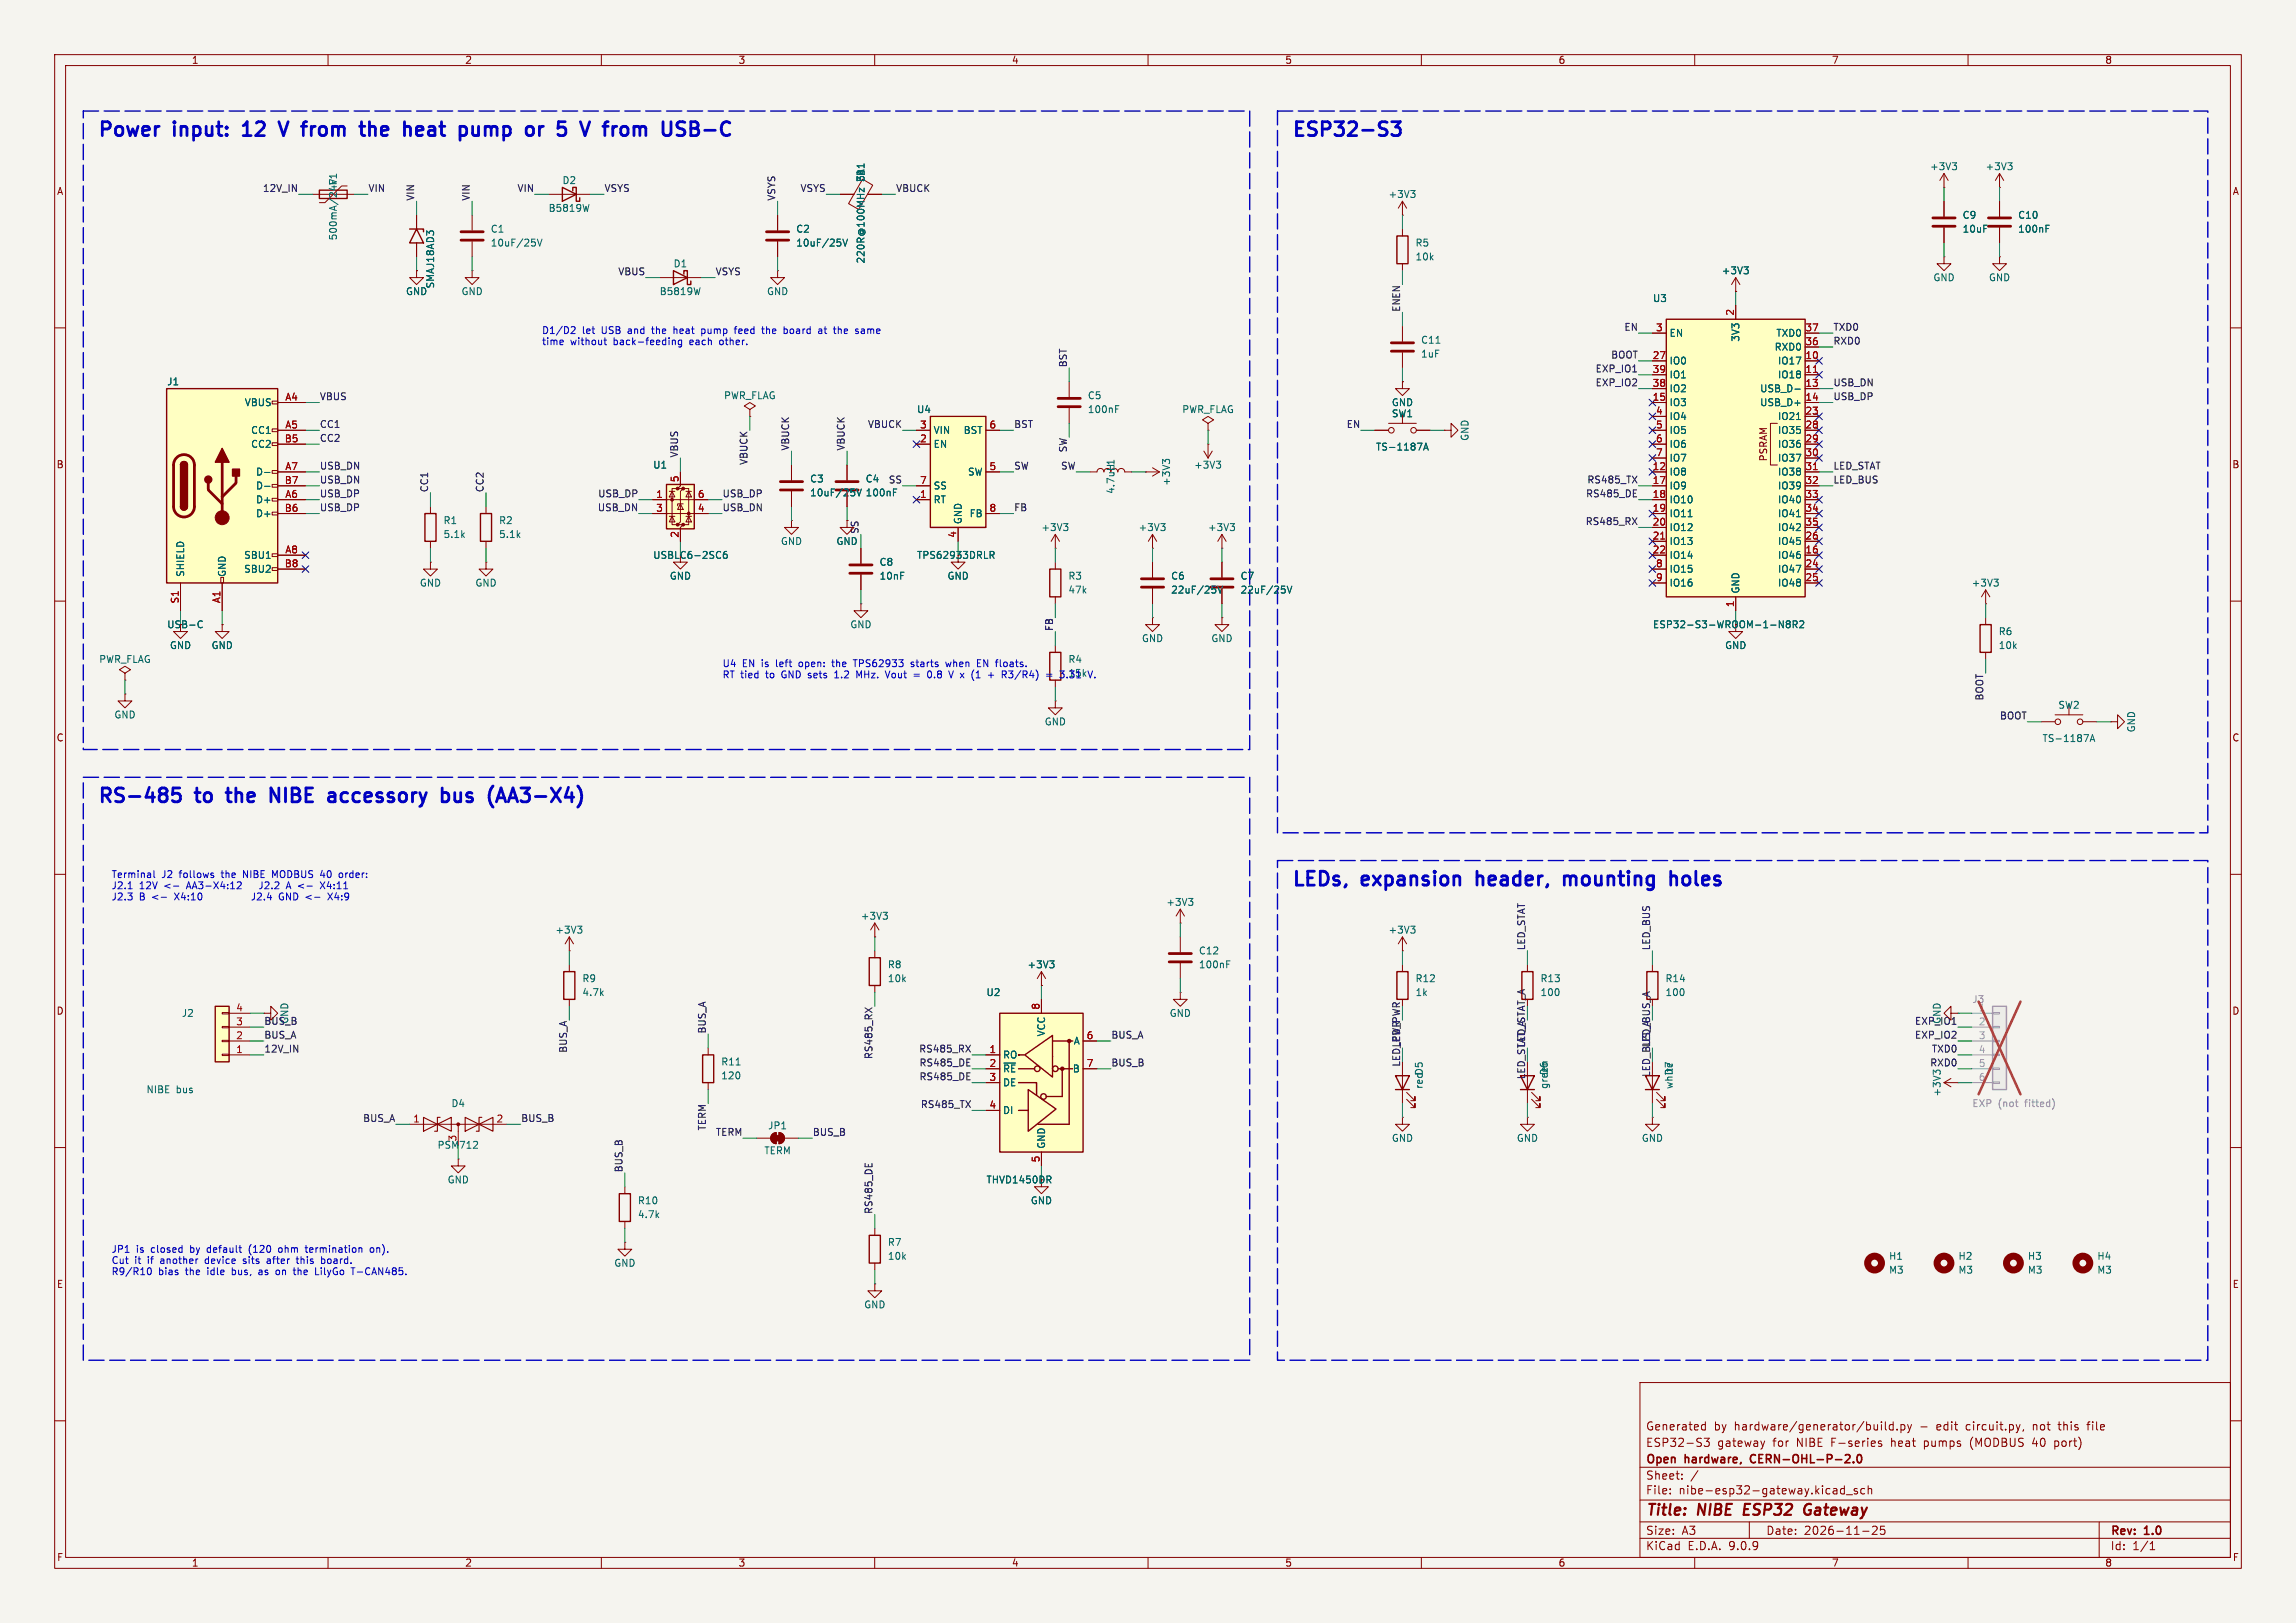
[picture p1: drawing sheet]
<svg xmlns="http://www.w3.org/2000/svg" width="420mm" height="297mm" viewBox="0 0 420 297" stroke-linecap="round" stroke-linejoin="round" font-family="sans-serif">
<defs><g id="words">
<g font-size="3.5" fill="#0000c2">
<text x="17.8" y="25.2">Power</text>
<text x="32" y="25.2">input:</text>
<text x="45.7" y="25.2">12</text>
<text x="53.5" y="25.2">V</text>
<text x="58.6" y="25.2">from</text>
<text x="70.3" y="25.2">the</text>
<text x="79.2" y="25.2">heat</text>
<text x="90.3" y="25.2">pump</text>
<text x="103.6" y="25.2">or</text>
<text x="110.4" y="25.2">5</text>
<text x="115.8" y="25.2">V</text>
<text x="120.9" y="25.2">from</text>
<text x="132.5" y="25.2">USB-C</text>
<text x="236.2" y="25.2">ESP32-S3</text>
<text x="17.8" y="147.1">RS-485</text>
<text x="36.1" y="147.1">to</text>
<text x="42.8" y="147.1">the</text>
<text x="51.7" y="147.1">NIBE</text>
<text x="63.3" y="147.1">accessory</text>
<text x="85" y="147.1">bus</text>
<text x="94.6" y="147.1">(AA3-X4)</text>
<text x="236.2" y="162.3">LEDs,</text>
<text x="249.3" y="162.3">expansion</text>
<text x="271.3" y="162.3">header,</text>
<text x="288.3" y="162.3">mounting</text>
<text x="308.7" y="162.3">holes</text>
</g>
<g font-size="2.8" fill="#840000">
<text x="301" y="277.9">Title:</text>
<text x="310.6" y="277.9">NIBE</text>
<text x="319.8" y="277.9">ESP32</text>
<text x="331.7" y="277.9">Gateway</text>
</g>
<g font-size="2.1" fill="#840000">
<text x="301" y="262">Generated</text>
<text x="313.5" y="262">by</text>
<text x="317.3" y="262">hardware/generator/build.py</text>
<text x="351.4" y="262">-</text>
<text x="354.5" y="262">edit</text>
<text x="360.1" y="262">circuit.py,</text>
<text x="372.4" y="262">not</text>
<text x="377.3" y="262">this</text>
<text x="382.7" y="262">file</text>
<text x="301" y="268.2">Open</text>
<text x="301" y="265">ESP32-S3</text>
<text x="308.3" y="268.2">hardware,</text>
<text x="314.1" y="265">gateway</text>
<text x="320.9" y="268.2">CERN-OHL-P-2.0</text>
<text x="324.4" y="265">for</text>
<text x="328.8" y="265">NIBE</text>
<text x="335.3" y="265">F-series</text>
<text x="346.3" y="265">heat</text>
<text x="352.5" y="265">pumps</text>
<text x="361.1" y="265">(MODBUS</text>
<text x="372.7" y="265">40</text>
<text x="376.8" y="265">port)</text>
<text x="301" y="273.7">File:</text>
<text x="301" y="271">Sheet:</text>
<text x="307.1" y="273.7">nibe-esp32-gateway.kicad_sch</text>
<text x="301" y="281.1">Size:</text>
<text x="307.6" y="281.1">A3</text>
<text x="323" y="281.1">Date:</text>
<text x="330" y="281.1">2026-11-25</text>
<text x="386" y="281.3">Rev:</text>
<text x="392.4" y="281.3">1.0</text>
<text x="301" y="283.9">KiCad</text>
<text x="308.7" y="283.9">E.D.A.</text>
<text x="316.3" y="283.9">9.0.9</text>
<text x="386" y="283.9">Id:</text>
<text x="390.1" y="283.9">1/1</text>
</g>
<g font-size="1.8" fill="#840000">
<text x="35" y="11.9">1</text>
<text x="85" y="11.9">2</text>
<text x="135" y="11.9">3</text>
<text x="185" y="11.9">4</text>
<text x="235" y="11.9">5</text>
<text x="285" y="11.9">6</text>
<text x="335" y="11.9">7</text>
<text x="385" y="11.9">8</text>
<text x="10.3" y="35.9">A</text>
<text x="408.3" y="35.9">A</text>
<text x="10.3" y="85.9">B</text>
<text x="323.4" y="84.5" transform="rotate(-90 323.4 84.5)">PSRAM</text>
<text x="408.2" y="85.9">B</text>
<text x="30.5" y="115.2">USB-C</text>
<text x="302.3" y="115.2">ESP32-S3-WROOM-1-N8R2</text>
<text x="10.3" y="135.9">C</text>
<text x="408.2" y="135.9">C</text>
<text x="10.3" y="185.9">D</text>
<text x="408.2" y="185.9">D</text>
<text x="180.3" y="216.8">THVD1450DR</text>
<text x="10.3" y="235.9">E</text>
<text x="408.3" y="235.9">E</text>
<text x="10.3" y="285.9">F</text>
<text x="35" y="286.9">1</text>
<text x="85" y="286.9">2</text>
<text x="135" y="286.9">3</text>
<text x="185" y="286.9">4</text>
<text x="235" y="286.9">5</text>
<text x="285" y="286.9">6</text>
<text x="335" y="286.9">7</text>
<text x="385" y="286.9">8</text>
<text x="408.3" y="285.9">F</text>
</g>
<g font-size="1.8" fill="#0f0f0f">
<text x="48" y="35.2">12V_IN</text>
<text x="67.3" y="35.2">VIN</text>
<text x="94.6" y="35.2">VIN</text>
<text x="110.5" y="35.2">VSYS</text>
<text x="146.3" y="35.2">VSYS</text>
<text x="163.8" y="35.2">VBUCK</text>
<text x="75.9" y="36.8" transform="rotate(-90 75.9 36.8)">VIN</text>
<text x="86" y="36.8" transform="rotate(-90 86 36.8)">VIN</text>
<text x="141.9" y="36.8" transform="rotate(-90 141.9 36.8)">VSYS</text>
<text x="113" y="50.5">VBUS</text>
<text x="130.8" y="50.5">VSYS</text>
<text x="256.2" y="57.2" transform="rotate(-90 256.2 57.2)">ENEN</text>
<text x="294.6" y="65.7">BOOT</text>
<text x="297" y="60.6">EN</text>
<text x="335.3" y="63.2">RXD0</text>
<text x="335.3" y="60.6">TXD0</text>
<text x="195.2" y="67.3" transform="rotate(-90 195.2 67.3)">BST</text>
<text x="291.8" y="68.2">EXP_IO1</text>
<text x="291.8" y="70.8">EXP_IO2</text>
<text x="335.3" y="70.8">USB_DN</text>
<text x="58.4" y="73.3">VBUS</text>
<text x="335.3" y="73.3">USB_DP</text>
<text x="58.4" y="80.9">CC2</text>
<text x="58.4" y="78.4">CC1</text>
<text x="124.1" y="83.8" transform="rotate(-90 124.1 83.8)">VBUS</text>
<text x="144.4" y="82.5" transform="rotate(-90 144.4 82.5)">VBUCK</text>
<text x="154.6" y="82.5" transform="rotate(-90 154.6 82.5)">VBUCK</text>
<text x="158.7" y="78.4">VBUCK</text>
<text x="185.4" y="78.4">BST</text>
<text x="195.2" y="82.9" transform="rotate(-90 195.2 82.9)">SW</text>
<text x="246.2" y="78.4">EN</text>
<text x="58.4" y="86">USB_DN</text>
<text x="58.4" y="88.6">USB_DN</text>
<text x="136.8" y="85.2" transform="rotate(-90 136.8 85.2)">VBUCK</text>
<text x="162.5" y="88.6">SS</text>
<text x="185.4" y="86">SW</text>
<text x="194" y="86">SW</text>
<text x="290.3" y="88.6">RS485_TX</text>
<text x="335.3" y="88.6">LED_BUS</text>
<text x="335.3" y="86">LED_STAT</text>
<text x="58.4" y="91.1">USB_DP</text>
<text x="58.4" y="93.6">USB_DP</text>
<text x="78.4" y="90.2" transform="rotate(-90 78.4 90.2)">CC1</text>
<text x="88.6" y="90.2" transform="rotate(-90 88.6 90.2)">CC2</text>
<text x="109.3" y="93.6">USB_DN</text>
<text x="109.3" y="91.1">USB_DP</text>
<text x="132.1" y="91.1">USB_DP</text>
<text x="132.1" y="93.6">USB_DN</text>
<text x="185.4" y="93.6">FB</text>
<text x="290" y="91.1">RS485_DE</text>
<text x="157.1" y="97.8" transform="rotate(-90 157.1 97.8)">SS</text>
<text x="290" y="96.2">RS485_RX</text>
<text x="192.7" y="115.6" transform="rotate(-90 192.7 115.6)">FB</text>
<text x="362.9" y="128.3" transform="rotate(-90 362.9 128.3)">BOOT</text>
<text x="365.7" y="131.7">BOOT</text>
<text x="279.1" y="174" transform="rotate(-90 279.1 174)">LED_STAT</text>
<text x="301.9" y="174" transform="rotate(-90 301.9 174)">LED_BUS</text>
<text x="48.3" y="190.2">BUS_A</text>
<text x="48.3" y="187.6">BUS_B</text>
<text x="52.9" y="187.5" transform="rotate(-90 52.9 187.5)">GND</text>
<text x="129.2" y="189.2" transform="rotate(-90 129.2 189.2)">BUS_A</text>
<text x="203.2" y="190.2">BUS_A</text>
<text x="350.2" y="187.6">EXP_IO1</text>
<text x="350.2" y="190.2">EXP_IO2</text>
<text x="355.2" y="187.5" transform="rotate(-90 355.2 187.5)">GND</text>
<text x="48.3" y="192.7">12V_IN</text>
<text x="103.8" y="192.8" transform="rotate(-90 103.8 192.8)">BUS_A</text>
<text x="159.7" y="193.9" transform="rotate(-90 159.7 193.9)">RS485_RX</text>
<text x="168" y="192.7">RS485_RX</text>
<text x="168.1" y="195.2">RS485_DE</text>
<text x="168.1" y="197.8">RS485_DE</text>
<text x="203.2" y="195.2">BUS_B</text>
<text x="353" y="195.2">RXD0</text>
<text x="353.3" y="192.7">TXD0</text>
<text x="168.3" y="202.9">RS485_TX</text>
<text x="66.3" y="205.4">BUS_A</text>
<text x="95.2" y="205.4">BUS_B</text>
<text x="129.2" y="207" transform="rotate(-90 129.2 207)">TERM</text>
<text x="130.8" y="207.9">TERM</text>
<text x="148.6" y="207.9">BUS_B</text>
<text x="114" y="214.6" transform="rotate(-90 114 214.6)">BUS_B</text>
<text x="159.7" y="222.2" transform="rotate(-90 159.7 222.2)">RS485_DE</text>
</g>
<g font-size="1.8" fill="#006464">
<text x="61.8" y="34" transform="rotate(-90 61.8 34)">F1</text>
<text x="102.8" y="33.9">D2</text>
<text x="158.3" y="33.4" transform="rotate(-90 158.3 33.4)">FB1</text>
<text x="158.3" y="33.2" transform="rotate(-90 158.3 33.2)">3A</text>
<text x="353" y="31.3">+3V3</text>
<text x="363.1" y="31.3">+3V3</text>
<text x="100.3" y="39">B5819W</text>
<text x="253.9" y="36.4">+3V3</text>
<text x="358.9" y="40.2">C9</text>
<text x="369.1" y="40.2">C10</text>
<text x="61.8" y="44.1" transform="rotate(-90 61.8 44.1)">500mA/24V</text>
<text x="89.7" y="42.8">C1</text>
<text x="89.7" y="45.3">10uF/25V</text>
<text x="145.6" y="42.8">C2</text>
<text x="145.6" y="45.3">10uF/25V</text>
<text x="258.8" y="45.3">R5</text>
<text x="258.8" y="47.9">10k</text>
<text x="358.9" y="42.8">10uF</text>
<text x="369.1" y="42.8">100nF</text>
<text x="79.6" y="52.9" transform="rotate(-90 79.6 52.9)">SMAJ18A D3</text>
<text x="123.1" y="49.1">D1</text>
<text x="158.3" y="48.3" transform="rotate(-90 158.3 48.3)">220R@100MHz</text>
<text x="314.9" y="50.4">+3V3</text>
<text x="353.6" y="51.7">GND</text>
<text x="363.7" y="51.7">GND</text>
<text x="74.2" y="54.2">GND</text>
<text x="84.3" y="54.2">GND</text>
<text x="120.6" y="54.2">B5819W</text>
<text x="140.2" y="54.2">GND</text>
<text x="302.3" y="55.5">U3</text>
<text x="259.9" y="65.6">1uF</text>
<text x="259.9" y="63.1">C11</text>
<text x="305.3" y="61.8">EN</text>
<text x="318.4" y="62.6" transform="rotate(-90 318.4 62.6)">3V3</text>
<text x="324.5" y="64.4">RXD0</text>
<text x="324.8" y="61.8">TXD0</text>
<text x="30.5" y="70.7">J1</text>
<text x="305.3" y="66.9">IO0</text>
<text x="305.3" y="69.4">IO1</text>
<text x="305.3" y="72">IO2</text>
<text x="321.9" y="72">USB_D-</text>
<text x="325.1" y="66.9">IO17</text>
<text x="325.1" y="69.4">IO18</text>
<text x="44.7" y="74.5">VBUS</text>
<text x="132.3" y="73.3">PWR_FLAG</text>
<text x="167.6" y="75.8">U4</text>
<text x="198.9" y="73.3">C5</text>
<text x="198.9" y="75.8">100nF</text>
<text x="216.2" y="75.8">PWR_FLAG</text>
<text x="254.5" y="74.5">GND</text>
<text x="254.5" y="76.6">SW1</text>
<text x="305.3" y="74.5">IO3</text>
<text x="305.3" y="77.1">IO4</text>
<text x="321.9" y="74.5">USB_D+</text>
<text x="325.1" y="77.1">IO21</text>
<text x="45.8" y="79.6">CC1</text>
<text x="45.8" y="82.1">CC2</text>
<text x="170.7" y="79.6">VIN</text>
<text x="170.7" y="82.1">EN</text>
<text x="176.2" y="79.6">BST</text>
<text x="251.6" y="82.7">TS-1187A</text>
<text x="268.8" y="80.8" transform="rotate(-90 268.8 80.8)">GND</text>
<text x="305.3" y="79.6">IO5</text>
<text x="305.3" y="82.1">IO6</text>
<text x="325.1" y="79.6">IO35</text>
<text x="325.1" y="82.1">IO36</text>
<text x="46.7" y="87.2">D-</text>
<text x="46.7" y="89.8">D-</text>
<text x="119.4" y="86">U1</text>
<text x="148.1" y="88.5">C3</text>
<text x="158.3" y="88.5">C4</text>
<text x="170.7" y="89.8">SS</text>
<text x="177" y="87.2">SW</text>
<text x="214.2" y="89" transform="rotate(-90 214.2 89)">+3V3</text>
<text x="218.3" y="86">+3V3</text>
<text x="305.3" y="84.7">IO7</text>
<text x="305.3" y="87.2">IO8</text>
<text x="305.3" y="89.8">IO9</text>
<text x="325.1" y="84.7">IO37</text>
<text x="325.1" y="87.2">IO38</text>
<text x="325.1" y="89.8">IO39</text>
<text x="46.7" y="92.3">D+</text>
<text x="46.7" y="94.8">D+</text>
<text x="148.1" y="91">10uF/25V</text>
<text x="158.3" y="91">100nF</text>
<text x="170.7" y="92.3">RT</text>
<text x="177.3" y="94.8">FB</text>
<text x="204.1" y="90.5" transform="rotate(-90 204.1 90.5)">4.7uHL1</text>
<text x="305.3" y="92.3">IO10</text>
<text x="305.3" y="94.8">IO11</text>
<text x="325.1" y="92.3">IO40</text>
<text x="325.1" y="94.8">IO41</text>
<text x="81" y="96.1">R1</text>
<text x="81" y="98.7">5.1k</text>
<text x="91.2" y="96.1">R2</text>
<text x="91.2" y="98.7">5.1k</text>
<text x="142.7" y="99.9">GND</text>
<text x="152.9" y="99.9">GND</text>
<text x="176.1" y="96" transform="rotate(-90 176.1 96)">GND</text>
<text x="190.4" y="97.4">+3V3</text>
<text x="208.2" y="97.4">+3V3</text>
<text x="220.9" y="97.4">+3V3</text>
<text x="305.3" y="97.4">IO12</text>
<text x="305.3" y="99.9">IO13</text>
<text x="325.1" y="97.4">IO42</text>
<text x="325.1" y="99.9">IO45</text>
<text x="33.9" y="105.7" transform="rotate(-90 33.9 105.7)">SHIELD</text>
<text x="41.5" y="105.7" transform="rotate(-90 41.5 105.7)">GND</text>
<text x="44.6" y="102.5">SBU1</text>
<text x="44.6" y="105">SBU2</text>
<text x="76.7" y="107.5">GND</text>
<text x="86.9" y="107.5">GND</text>
<text x="119.4" y="102.5">USBLC6-2SC6</text>
<text x="122.4" y="106.3">GND</text>
<text x="160.8" y="103.7">C8</text>
<text x="160.8" y="106.3">10nF</text>
<text x="167.6" y="102.5">TPS62933DRLR</text>
<text x="173.2" y="106.3">GND</text>
<text x="195.3" y="106.3">R3</text>
<text x="214.1" y="106.3">C6</text>
<text x="226.8" y="106.3">C7</text>
<text x="305.3" y="102.5">IO14</text>
<text x="305.3" y="105">IO15</text>
<text x="305.3" y="107.5">IO16</text>
<text x="325.1" y="102.5">IO46</text>
<text x="325.1" y="105">IO47</text>
<text x="325.1" y="107.5">IO48</text>
<text x="360.6" y="107.5">+3V3</text>
<text x="195.3" y="108.8">47k</text>
<text x="214.1" y="108.8">22uF/25V</text>
<text x="226.8" y="108.8">22uF/25V</text>
<text x="318.4" y="108.7" transform="rotate(-90 318.4 108.7)">GND</text>
<text x="31" y="119">GND</text>
<text x="38.6" y="119">GND</text>
<text x="155.4" y="115.2">GND</text>
<text x="208.8" y="117.7">GND</text>
<text x="221.5" y="117.7">GND</text>
<text x="315.5" y="119">GND</text>
<text x="365.5" y="116.4">R6</text>
<text x="365.5" y="119">10k</text>
<text x="18" y="121.5">PWR_FLAG</text>
<text x="195.3" y="121.5">R4</text>
<text x="20.8" y="131.7">GND</text>
<text x="376.4" y="129.9">SW2</text>
<text x="191" y="132.9">GND</text>
<text x="373.5" y="136">TS-1187A</text>
<text x="390.8" y="134.1" transform="rotate(-90 390.8 134.1)">GND</text>
<text x="213.3" y="166">+3V3</text>
<text x="101.5" y="171">+3V3</text>
<text x="157.4" y="168.5">+3V3</text>
<text x="253.9" y="171">+3V3</text>
<text x="106.4" y="179.9">R9</text>
<text x="162.3" y="177.4">R8</text>
<text x="162.3" y="179.9">10k</text>
<text x="187.9" y="177.4">+3V3</text>
<text x="219.2" y="177.4">100nF</text>
<text x="219.2" y="174.9">C12</text>
<text x="258.8" y="179.9">R12</text>
<text x="281.7" y="179.9">R13</text>
<text x="304.6" y="179.9">R14</text>
<text x="106.4" y="182.5">4.7k</text>
<text x="180.3" y="182.5">U2</text>
<text x="258.8" y="182.5">1k</text>
<text x="281.7" y="182.5">100</text>
<text x="304.6" y="182.5">100</text>
<text x="33.2" y="186.3">J2</text>
<text x="191.4" y="189.8" transform="rotate(-90 191.4 189.8)">VCC</text>
<text x="196.3" y="191.4">A</text>
<text x="213.9" y="186.3">GND</text>
<text x="131.8" y="197.7">120</text>
<text x="131.8" y="195.2">R11</text>
<text x="183.4" y="193.9">RO</text>
<text x="183.4" y="196.4">~{RE}</text>
<text x="196.1" y="196.4">B</text>
<text x="283.3" y="196.8" transform="rotate(-90 283.3 196.8)">D6</text>
<text x="306.2" y="196.8" transform="rotate(-90 306.2 196.8)">D7</text>
<text x="26.7" y="200.3">NIBE</text>
<text x="32.2" y="200.3">bus</text>
<text x="82.5" y="202.8">D4</text>
<text x="183.4" y="199">DE</text>
<text x="260.5" y="199.4" transform="rotate(-90 260.5 199.4)">redD5</text>
<text x="283.3" y="199.4" transform="rotate(-90 283.3 199.4)">green</text>
<text x="306.2" y="199.4" transform="rotate(-90 306.2 199.4)">white</text>
<text x="355.2" y="200.8" transform="rotate(-90 355.2 200.8)">+3V3</text>
<text x="83.6" y="209" transform="rotate(-90 83.6 209)">3</text>
<text x="140.4" y="206.9">JP1</text>
<text x="183.4" y="204.1">DI</text>
<text x="254.5" y="209.1">GND</text>
<text x="277.4" y="209.1">GND</text>
<text x="300.2" y="209.1">GND</text>
<text x="79.9" y="210.4">PSM712</text>
<text x="139.7" y="211.4">TERM</text>
<text x="191.4" y="210.3" transform="rotate(-90 191.4 210.3)">GND</text>
<text x="81.8" y="216.8">GND</text>
<text x="116.6" y="220.6">R10</text>
<text x="188.5" y="220.6">GND</text>
<text x="116.6" y="223.1">4.7k</text>
<text x="112.3" y="232">GND</text>
<text x="162.3" y="228.2">R7</text>
<text x="162.3" y="230.7">10k</text>
<text x="345.4" y="233.3">M3</text>
<text x="345.4" y="230.7">H1</text>
<text x="358.1" y="233.3">M3</text>
<text x="358.1" y="230.7">H2</text>
<text x="370.8" y="233.3">M3</text>
<text x="370.8" y="230.7">H3</text>
<text x="383.5" y="233.3">M3</text>
<text x="383.5" y="230.7">H4</text>
<text x="158" y="239.6">GND</text>
</g>
<g font-size="1.8" fill="#a90000">
<text x="317.2" y="57.9" transform="rotate(-90 317.2 57.9)">2</text>
<text x="302.2" y="65.8">27</text>
<text x="302.8" y="60.7">3</text>
<text x="330.2" y="60.7">37</text>
<text x="330.2" y="63.2">36</text>
<text x="330.2" y="65.8">10</text>
<text x="302.2" y="68.3">39</text>
<text x="302.2" y="70.9">38</text>
<text x="330.2" y="68.3">11</text>
<text x="330.2" y="70.9">13</text>
<text x="52.1" y="73.4">A4</text>
<text x="302.2" y="73.4">15</text>
<text x="302.8" y="75.9">4</text>
<text x="330.2" y="73.4">14</text>
<text x="330.2" y="75.9">23</text>
<text x="52" y="81">B5</text>
<text x="52.1" y="78.5">A5</text>
<text x="168.2" y="78.5">3</text>
<text x="168.2" y="81">2</text>
<text x="180.9" y="78.5">6</text>
<text x="302.8" y="78.5">5</text>
<text x="302.8" y="81">6</text>
<text x="302.8" y="83.6">7</text>
<text x="330.2" y="78.5">28</text>
<text x="330.2" y="81">29</text>
<text x="330.2" y="83.6">30</text>
<text x="52" y="88.6">B7</text>
<text x="52.1" y="86.1">A7</text>
<text x="124.2" y="88.3" transform="rotate(-90 124.2 88.3)">5</text>
<text x="168.2" y="88.6">7</text>
<text x="180.9" y="86.1">5</text>
<text x="302.2" y="86.1">12</text>
<text x="302.2" y="88.6">17</text>
<text x="330.2" y="86.1">31</text>
<text x="330.2" y="88.6">32</text>
<text x="52" y="93.7">B6</text>
<text x="52.1" y="91.2">A6</text>
<text x="119.9" y="91.2">1</text>
<text x="119.9" y="93.7">3</text>
<text x="127.6" y="91.2">6</text>
<text x="127.6" y="93.7">4</text>
<text x="168.2" y="91.2">1</text>
<text x="180.9" y="93.7">8</text>
<text x="302.2" y="91.2">18</text>
<text x="302.2" y="93.7">19</text>
<text x="330.2" y="91.2">33</text>
<text x="330.2" y="93.7">34</text>
<text x="52.1" y="101.3">A8</text>
<text x="124.2" y="98.5" transform="rotate(-90 124.2 98.5)">2</text>
<text x="175" y="98.5" transform="rotate(-90 175 98.5)">4</text>
<text x="302.2" y="96.3">20</text>
<text x="302.2" y="98.8">21</text>
<text x="302.2" y="101.3">22</text>
<text x="330.2" y="96.3">35</text>
<text x="330.2" y="98.8">26</text>
<text x="330.2" y="101.3">16</text>
<text x="52" y="103.9">B8</text>
<text x="302.8" y="103.9">8</text>
<text x="302.8" y="106.4">9</text>
<text x="330.2" y="103.9">24</text>
<text x="330.2" y="106.4">25</text>
<text x="32.8" y="110.5" transform="rotate(-90 32.8 110.5)">S1</text>
<text x="40.4" y="110.5" transform="rotate(-90 40.4 110.5)">A1</text>
<text x="317.2" y="111.2" transform="rotate(-90 317.2 111.2)">1</text>
<text x="43.1" y="185.2">4</text>
<text x="190.2" y="184.9" transform="rotate(-90 190.2 184.9)">8</text>
<text x="43.1" y="190.2">2</text>
<text x="43.1" y="187.7">3</text>
<text x="198.7" y="190.2">6</text>
<text x="43.1" y="192.8">1</text>
<text x="180.9" y="192.8">1</text>
<text x="180.9" y="195.3">2</text>
<text x="180.9" y="197.9">3</text>
<text x="198.7" y="195.3">7</text>
<text x="180.9" y="202.9">4</text>
<text x="75.5" y="205.5">1</text>
<text x="90.7" y="205.5">2</text>
<text x="190.2" y="212.8" transform="rotate(-90 190.2 212.8)">5</text>
</g>
<g font-size="1.8" fill="#0000c2">
<text x="99.1" y="61.2">D1/D2</text>
<text x="99.1" y="63.3">time</text>
<text x="104.3" y="63.3">without</text>
<text x="106.5" y="61.2">let</text>
<text x="110.2" y="61.2">USB</text>
<text x="112.3" y="63.3">back-feeding</text>
<text x="115.2" y="61.2">and</text>
<text x="119.8" y="61.2">the</text>
<text x="123.9" y="61.2">heat</text>
<text x="126.5" y="63.3">each</text>
<text x="129.2" y="61.2">pump</text>
<text x="132.1" y="63.3">other.</text>
<text x="135.5" y="61.2">feed</text>
<text x="140.7" y="61.2">the</text>
<text x="144.9" y="61.2">board</text>
<text x="151.4" y="61.2">at</text>
<text x="154.5" y="61.2">the</text>
<text x="158.6" y="61.2">same</text>
<text x="132.1" y="122.2">U4</text>
<text x="132.1" y="124.2">RT tied</text>
<text x="135.8" y="122.2">EN is</text>
<text x="140.2" y="124.2">to</text>
<text x="142.2" y="122.2">left</text>
<text x="143.3" y="124.2">GND sets</text>
<text x="146.6" y="122.2">open:</text>
<text x="152.9" y="122.2">the</text>
<text x="153.4" y="124.2">1.2</text>
<text x="157.1" y="122.2">TPS62933</text>
<text x="157.5" y="124.2">MHz.</text>
<text x="163.1" y="124.2">Vout</text>
<text x="167.7" y="122.2">starts</text>
<text x="171.2" y="124.2">0.8</text>
<text x="174.3" y="122.2">when</text>
<text x="175.4" y="124.2">V x</text>
<text x="180.2" y="122.2">EN floats.</text>
<text x="183" y="124.2">+</text>
<text x="185.8" y="124.2">R3/R4)</text>
<text x="194.1" y="124.2">=15k</text>
<text x="196.8" y="124.2">3.31</text>
<text x="20.3" y="160.8">Terminal</text>
<text x="29.6" y="160.8">J2</text>
<text x="32.9" y="160.8">follows</text>
<text x="40.8" y="160.8">the</text>
<text x="45" y="160.8">NIBE</text>
<text x="50.5" y="160.8">MODBUS</text>
<text x="59.5" y="160.8">40</text>
<text x="63.1" y="160.8">order:</text>
<text x="20.3" y="162.8">J2.1</text>
<text x="20.3" y="164.9">J2.3</text>
<text x="25.5" y="162.8">12V</text>
<text x="25.5" y="164.9">B</text>
<text x="27.9" y="164.9">&lt;-</text>
<text x="30.2" y="162.8">&lt;-</text>
<text x="32.2" y="164.9">X4:10</text>
<text x="34.5" y="162.8">AA3-X4:12</text>
<text x="48.2" y="164.9">J2.4</text>
<text x="48.4" y="162.8">J2.2</text>
<text x="53.4" y="164.9">GND &lt;-</text>
<text x="53.6" y="162.8">A &lt;-</text>
<text x="60.1" y="162.8">X4:11</text>
<text x="62.7" y="164.9">X4:9</text>
<text x="20.3" y="229.3">JP1</text>
<text x="20.3" y="231.4">Cut</text>
<text x="20.3" y="233.4">R9/R10</text>
<text x="24.6" y="231.4">it</text>
<text x="24.9" y="229.3">is</text>
<text x="27.1" y="231.4">if</text>
<text x="27.7" y="229.3">closed</text>
<text x="29" y="233.4">bias</text>
<text x="29.6" y="231.4">another</text>
<text x="34.1" y="233.4">the</text>
<text x="35.1" y="229.3">by</text>
<text x="38" y="231.4">device</text>
<text x="38.2" y="233.4">idle</text>
<text x="38.4" y="229.3">default</text>
<text x="42.9" y="233.4">bus,</text>
<text x="45.2" y="231.4">sits</text>
<text x="46.2" y="229.3">(120</text>
<text x="48" y="233.4">as</text>
<text x="49.7" y="231.4">after</text>
<text x="51.4" y="233.4">on</text>
<text x="51.8" y="229.3">ohm</text>
<text x="54.8" y="233.4">the</text>
<text x="55.4" y="231.4">this</text>
<text x="57" y="229.3">termination</text>
<text x="59" y="233.4">LilyGo</text>
<text x="60" y="231.4">board.</text>
<text x="65.8" y="233.4">T-CAN485.</text>
<text x="69" y="229.3">on).</text>
</g>
<g font-size="1.8" fill="#939391">
<text x="360.7" y="183.7">J3</text>
<text x="361.9" y="185.2">1</text>
<text x="360.7" y="202.8">EXP</text>
<text x="365.5" y="202.8">(not</text>
<text x="370.5" y="202.8">fitted)</text>
</g>
<g font-size="1.8" fill="#009600">
<text x="256.2" y="191.8" transform="rotate(-90 256.2 191.8)">LED_PWR</text>
<text x="256.2" y="195.3" transform="rotate(-90 256.2 195.3)">LED_PWR</text>
<text x="279.1" y="197.6" transform="rotate(-90 279.1 197.6)">LED_STAT_A</text>
<text x="301.9" y="197.2" transform="rotate(-90 301.9 197.2)">LED_BUS_A</text>
</g>
<g font-size="1.8" fill="#a5a4a2">
<text x="361.9" y="187.7">2</text>
<text x="361.9" y="190.2">3</text>
<text x="361.9" y="192.8">4</text>
<text x="361.9" y="195.3">5</text>
<text x="361.9" y="197.9">6</text>
</g>
</g></defs>
<path d="M0 0h420v297h-420z" fill="#f5f4ef" stroke="#f5f4ef" stroke-width=".18"/>
<g fill="none" stroke="#840000" stroke-width=".18">
<path d="M10 10h400v277h-400zM12 12h396v273h-396zM60 10v2M110 10v2M160 10v2M210 10v2M260 10v2M310 10v2M360 10v2M76.2 39.4v2.5M76.2 49.5v1.3h1.3l-1.3 1.3-1.3-1.3h1.3M76.2 49.5h.1"/>
<path d="M76.2 44.5v2.5M86.4 49.5v1.3h1.2l-1.2 1.3-1.3-1.3h1.3M86.4 49.5h.1M10 60h2M408 60h2M78.7 92.7v1.3M78.7 99.1v1.2M88.9 92.7v1.3M88.9 99.1v1.2M10 110h2M88.9 102.9v1.2h1.3l-1.3 1.3-1.3-1.3h1.3M88.9 102.9h.1"/>
<path d="M408 110h2M10 160h2M408 160h2M10 210h2M279.4 204.5v1.2h1.3l-1.3 1.3-1.3-1.3h1.3M279.4 204.5h.1M302.3 204.5v1.2h1.2l-1.2 1.3-1.3-1.3h1.3M302.3 204.5h.1M408 210h2M300 253h108v32h-108zM10 260h2M300 278.5h108"/>
<path d="M300 274.5h108M300 268.5h108M305.5 273.2v.2M305.5 272.5v.1M307.7 270.5v.2M307.7 269.8v.1M310.6 269.1l-1.3 1.9M311.4 261.6h.5M311.4 260.8h.5M311.7 263.2h1l-.5 .6 .4 .1v.6l-.2 .2h-.5l-.2-.2M311.9 260.2v1.5M320 278.5v3"/>
<path d="M322.8 263.7l-.4 1M337.4 271.9v1.5M337.4 272.5l-.5-.1-.2 .3v.4l.1 .2h.6M337.7 273.5h1.2M339.7 272.5l-.3-.1-.2 .2v.2l.5 .2v.3h-.5M341.1 272.5l-.4-.1-.3 .3v.4l.1 .2h.6M341.7 272.5l.2-.1 .4 .1 .1 .9M341.7 271.9v1.5M343.3 279.4v.5l-.9 .9h1M344.2 260.2v.1M344.2 260.7v1M344.2 263.8l-.4-.1-.2 .2 .1 .2 .5 .2v.3h-.6"/>
<path d="M344.7 279.3h-.7l-.1 .7 .3-.1h.5l.1 .2-.1 .5-.2 .2-.6-.2M344.9 260.2v1.3l.2 .2M346.3 260.8l-.4-.1-.3 .3v.4l.1 .2h.6M346.3 260.2v1.5M347 261.5v.2M347.7 260.8l.5-.1 .2 .3v.4l-.1 .2h-.6M347.7 260.7v1.5M348.9 260.7l.4 1M349.3 261.7l-.4 .5M349.7 260.7l-.4 1M360.5 263.6v1M369.5 260.7l-.3 1"/>
<path d="M370.2 261.6l-.2 .3M372.2 263.1l-.4 1.1h.9M375.9 264.6l.4 .1M375.9 263.7v1.5M376.3 263.7l-.4 .1M376.4 260.7h.6M381.7 260.7h.6M382.2 260.2l-.3 .2v1.3M384 278.5v6.5M408 260h2M60 285v2M110 285v2"/>
<path d="M160 285v2M210 285v2M260 285v2M300 281.5h108M310 285v2M340.7 280.2h1.2M360 285v2M393.3 283.6h.9M393.3 282.5l.4-.4v1.5"/>
</g>
<path d="M319.2 275.2l-.2 2h.9M330.9 276.3h.4M331.1 275.2a1.13 1.13 0 0 0-1 .7 1.13 1.13 0 0 0 .2 1.2l.3 .1 .5-.1" fill="none" stroke="#840000" stroke-width=".4"/>
<path d="M320.3 266.4l-.1 .4 .1 .7M338.3 266.3l.1 .2-.1 .3-.8 .9h.9M339 267.5v.2M339.8 266.3l.2-.1a.8 .8 0 0 1 .6 .7 .8 .8 0 0 1-.6 .8l-.2-.2-.1-.4z" fill="none" stroke="#840000" stroke-width=".3"/>
<path d="M74.9 41.9h2.6v.5M76.2 41.9l1.3 2.6h-2.6zM77.7 94h2.1v5.1h-2.1zM87.9 94h2v5.1h-2z" fill="none" stroke="#840000" stroke-width=".25"/>
<circle cx="381" cy="231.1" r="1.27" fill="none" stroke="#840000" stroke-width="1.3"/>
<path d="M364.5 184.2h2.5v15.2h-2.5z" fill="#ebeae8"/>
<path d="M364.5 184.2h2.5v15.2h-2.5z" fill="none" stroke="#9c9b98" stroke-width=".25"/>
<path d="M360.7 185.4h3.8M360.7 188h3.8M360.7 190.5h3.8M360.7 193h3.8M360.7 195.6h3.8M360.7 198.1h3.8M364.5 185.3h1.3v.2h-1.3zM364.5 187.8h1.3v.3h-1.3zM364.5 190.4h1.3v.2h-1.3zM364.5 192.9h1.3v.3h-1.3zM364.5 195.5h1.3v.2h-1.3zM364.5 198h1.3v.2h-1.3z" fill="none" stroke="#9c9b98" stroke-width=".18"/>
<path d="M368.7 201.7h.4M369 202.5h.1M375.4 201.1a1.46 1.46 0 0 1 0 1.9" fill="none" stroke="#939391" stroke-width=".18"/>
<path d="M361.9 183.3l7.7 16.9M369.6 183.3l-7.7 16.9" fill="none" stroke="#e12e31" stroke-width=".46"/>
<g fill="none" stroke="#840000" stroke-width=".18">
<path d="M153.7 35.6h2.5M157.8 32.8l1.8 1.1-2.5 4.4-1.9-1zM158.7 35.6h2.6M78.7 102.9v1.2h1.3l-1.3 1.3-1.2-1.3h1.2M78.7 102.9h.1M193 118.1v1.3M210.8 113v1.3h1.3l-1.3 1.3-1.3-1.3h1.3M210.8 113h.1M223.5 113v1.3h1.3l-1.3 1.3-1.3-1.3h1.3M223.5 113h.1M193 128.3v1.2h1.3l-1.3 1.3-1.2-1.3h1.2M193 128.3h.1"/>
<path d="M193 124.5v1.2M104.1 174h.1M104.1 171.5v2.5M104.1 176.5v1.3M104.1 171.5l-.7 1.2M104.1 171.5l.8 1.2M160 171.5h.1M160 168.9v2.6M160 174v1.3M160 168.9l-.7 1.3M160 168.9l.8 1.3M190.5 177.8l-.8 1.3"/>
<path d="M190.5 177.8l.8 1.3M190.5 177.8v2.5M215.9 168.9h.1M215.9 166.4v2.5M215.9 171.5v2.7M215.9 176.3v2.8M215.9 166.4l-.8 1.2M215.9 166.4l.8 1.2M104.1 182.9v1.3M160 180.3v1.3M190.5 180.3h.1M256.5 194.3v7.6"/>
<path d="M257.3 199.9l1.5 1.5v-.7v.7h-.7M279.4 196.9v5M280.2 199.9l1.5 1.5v-.7v.7h-.8M302.3 196.9v5M303 199.9l1.5 1.5v-.7v.7h-.7M138.4 208.3h2.6M141.3 207.6l.7-.3v2a1.02 1.02 0 0 1-.9-.6 1.02 1.02 0 0 1 .2-1.1zM142.5 207.3a1.02 1.02 0 0 1 1 1 1.02 1.02 0 0 1-1 1zM143.5 208.3h2.5M256.5 204.5v1.2h1.3l-1.3 1.3-1.2-1.3h1.2M256.5 204.5h.1M257.3 201.2l1.5 1.5v-.8v.8h-.7"/>
<path d="M280.2 201.2l1.5 1.5v-.8v.8h-.8M303 201.2l1.5 1.5v-.8v.8h-.7M160 234.9v1.3h1.3l-1.3 1.3-1.3-1.3h1.3M160 234.9h.1"/>
</g>
<circle cx="342.9" cy="231.1" r="1.27" fill="none" stroke="#840000" stroke-width="1.3"/>
<path d="M192 119.4h2.1v5.1h-2.1zM103.1 177.8h2.1v5.1h-2.1zM159 175.3h2v5h-2zM255.3 196.9h2.5l-1.3 2.5zM255.3 199.4h2.5M278.1 196.9h2.6l-1.3 2.5zM278.1 199.4h2.6M301 196.9h2.5l-1.2 2.5zM301 199.4h2.5" fill="none" stroke="#840000" stroke-width=".25"/>
<path d="M213.9 174.5h4M213.9 176h4" fill="none" stroke="#840000" stroke-width=".51"/>
<path d="M158.1 34.4v.7l-.9-.7v.7M105.7 169.5h.7l-.4 .5M106.2 170l.2 .2v.3l-.2 .3M161.5 166.9h.8l-.4 .5M162.1 167.4l.2 .3v.3l-.2 .2M192 175.8h.8l-.4 .5M192.6 176.3l.2 .3v.3l-.2 .2M217.4 164.4h.8l-.4 .5M218 164.9l.2 .2v.3l-.2 .3M224.4 176.4h.4M224.4 175.8h.6" fill="none" stroke="#006464" stroke-width=".18"/>
<g fill="#840000" stroke="#840000" stroke-width=".18">
<path d="M141.7 207.8h1v1h-1z"/>
<path d="M141.3 207.6l.7-.3v2a1.02 1.02 0 0 1-.9-.6 1.02 1.02 0 0 1 .2-1.1z"/>
<path d="M142.5 207.3a1.02 1.02 0 0 1 1 1 1.02 1.02 0 0 1-1 1z"/>
</g>
<path d="M121.9 88.6h5.1v8.2h-5.1z" fill="#ffffc2"/>
<g fill="#840000" stroke="#840000" stroke-width=".18">
<circle cx="122.9" cy="91.4" r=".25"/>
<circle cx="124" cy="89.4" r=".25"/>
<circle cx="124" cy="96" r=".25"/>
<circle cx="125" cy="89.4" r=".25"/>
<circle cx="125" cy="96" r=".25"/>
<circle cx="126" cy="94" r=".25"/>
</g>
<g fill="none" stroke="#840000" stroke-width=".18">
<path d="M86.4 39.4v2.8M86.4 44.2v2.8M119.4 91.4h10.1M119.4 94h10.1M122.4 94.5h1M122.4 89.9h1M122.9 89.9l.5 1h-1zM122.9 94.5l.5 1h-1zM124 89.4h-1.1v6.6h1.1M124.5 86.4v2.5l-.5 .5h1l-.5 .5v5.6l-.5 .5h1l-.5 .5v2.6M124.5 92.2l.5 1h-1zM125 92.2h-1v.4"/>
<path d="M125 89.4h1v6.6h-1M125.5 94.5h1M125.5 89.9h1M126 89.9l.5 1h-1zM126 94.5l.5 1h-1zM22.9 127v1.3h1.2l-1.2 1.2-1.3-1.2h1.3M22.9 127h.1M22.9 123.2l1-.6-1-.7-1.1 .7 1.1 .6v1.3M22.9 124.5h.1"/>
</g>
<path d="M121.9 88.6h5.1v8.2h-5.1z" fill="none" stroke="#840000" stroke-width=".25"/>
<path d="M97.9 44.4v.5M98.3 43.8l.4 1.2 .4-1.2M132.9 100.9l-.3 .1a.86 .86 0 0 0 0 1.2l.4-.1v-.5l-.2-.2-.4 .1-.1 .1" fill="none" stroke="#006464" stroke-width=".18"/>
<path d="M84.3 42.4h4.1M84.3 43.9h4.1" fill="none" stroke="#840000" stroke-width=".51"/>
<path d="M30.5 71.1h20.3v35.6h-20.3z" fill="#ffffc2"/>
<g fill="none" stroke="#840000" stroke-width=".18">
<path d="M57.1 35.6h7.7M63.5 34h-1l-3.1 3.1h-1M256.5 39.4h.1M256.5 36.8l-.7 1.3M256.5 36.8l.8 1.3M256.5 36.8v2.6M49.8 73.4h1v.5h-1zM49.8 78.5h1v.5h-1zM50.8 73.7h5.1M50.8 78.7h5.1M49.8 81h1v.5h-1zM49.8 86.1h1v.5h-1z"/>
<path d="M49.8 88.6h1v.6h-1zM49.8 91.2h1v.5h-1zM49.8 93.7h1v.5h-1zM50.8 81.3h5.1M50.8 86.4h5.1M50.8 88.9h5.1M50.8 91.4h5.1M50.8 94h5.1M33 114.3v1.3h1.3l-1.3 1.2-1.3-1.2h1.3M33 106.7v5.1M40.4 105.7h.5v1h-.5zM40.6 114.3v1.3h1.3l-1.3 1.2-1.2-1.2h1.2"/>
<path d="M40.6 114.3h.1M40.6 106.7v5.1M49.8 101.3h1v.6h-1zM49.8 103.9h1v.5h-1zM50.8 101.6h5.1M50.8 104.1h5.1M175.3 101.6v1.3h1.2l-1.2 1.2-1.3-1.2h1.3"/>
</g>
<path d="M58.4 34.8h5.1v1.5h-5.1zM30.5 71.1h20.3v35.6h-20.3zM33 85.1a.64 .64 0 0 1 .7-.6 .64 .64 0 0 1 .6 .6M33 92.7a.64 .64 0 0 0 .7 .6 .64 .64 0 0 0 .6-.6" fill="none" stroke="#840000" stroke-width=".25"/>
<path d="M32.3 83.8a1.9 1.9 0 0 1 2.1-.5 1.9 1.9 0 0 1 1.2 1.8v7.6a1.91 1.91 0 0 1-1.9 1.9 1.91 1.91 0 0 1-2-1.9l.1-7.8 .1-.6zM38.1 88.4v1.3l2.5 2.5M40.6 84.6v10.1M43.2 87.1v1.3l-2.6 2.5" fill="none" stroke="#840000" stroke-width=".51"/>
<g fill="#840000" stroke="#840000" stroke-width=".25">
<path d="M33 85.1h1.3v7.6h-1.3z"/>
<path d="M33.2 84.6a.64 .64 0 0 1 .7-.1 .64 .64 0 0 1 .4 .6h-1.3z"/>
<path d="M33 92.7h1.3a.64 .64 0 0 1-.6 .6 .64 .64 0 0 1-.7-.6z"/>
<path d="M40.6 82l1.3 2.6h-2.5z"/>
<path d="M42.5 85.9h1.3v1.2h-1.3z"/>
<circle cx="38.1" cy="87.8" r=".63"/>
</g>
<circle cx="40.6" cy="94.7" r="1.27" fill="#840000" stroke="#840000" stroke-width=".18"/>
<path d="M61.1 34v.8M258.1 34.9h.7l-.4 .5M258.6 35.4l.2 .2v.3l-.2 .2M48.4 86.5h1M48.4 89h1M36.5 113.7l.3-.1 .2 .1M37 114.8l-.2 .1-.3-.1" fill="none" stroke="#006464" stroke-width=".18"/>
<path d="M170.2 76.2h10.1v20.3h-10.1z" fill="#ffffc2"/>
<path d="M255.5 43.2h2.1v5.1h-2.1zM170.2 76.2h10.1v20.3h-10.1zM192 104.1h2.1v5.1h-2.1zM113.3 218.4h2v5.1h-2z" fill="none" stroke="#840000" stroke-width=".25"/>
<g fill="none" stroke="#840000" stroke-width=".18">
<path d="M142.2 49.5v1.3h1.3l-1.3 1.3-1.2-1.3h1.2M142.2 49.5h.1M256.5 41.9v1.3M256.5 48.3v1.2M256.5 59.7v2.8M167.6 78.7h2.6M180.3 78.7h2.6M195.6 69.9v2.7M195.6 74.7v2.8M221 77.5l1-.7-1-.6-1 .6 1 .7v1.2M221 78.7h.1M256.5 64.5v2.8"/>
<path d="M154.9 95.3v1.2h1.3l-1.3 1.3-1.2-1.3h1.2M154.9 95.3h.1M154.9 85.1v2.8M154.9 89.9v2.8M167.6 81.3h2.6M167.6 88.9h2.6M167.6 91.4h2.6M175.3 96.5v2.6M180.3 86.4h2.6M180.3 94h2.6M193 97.8v2.5M193 97.8l-.7 1.3"/>
<path d="M193 97.8l.8 1.3M199.4 86.4h1.3a.64 .64 0 0 1 .6-.7 .64 .64 0 0 1 .6 .7 .64 .64 0 0 1 .7-.7 .64 .64 0 0 1 .6 .7M204.5 86.4a.64 .64 0 0 1 .6-.7 .64 .64 0 0 1 .6 .7h1.3M209.5 86.4h.1M209.5 86.4h2.6M210.8 85.6l1.3 .8M210.8 97.8l-.7 1.3M210.8 97.8l.8 1.3M210.8 97.8v2.5M212.1 86.4l-1.3 .7M220.2 82.6l.8 1.2M221 81.3h.1"/>
<path d="M221 81.3v2.5M221.7 82.6l-.7 1.2M223.5 97.8l-.7 1.3M223.5 97.8l.8 1.3M223.5 97.8v2.5M157.5 100.3v2.8M157.5 105.2v2.8M193 100.3h.1M193 102.9v1.2M193 109.2v1.3M210.8 100.3h.1M210.8 102.9v2.8"/>
<path d="M210.8 107.7v2.8M223.5 100.3h.1M223.5 102.9v2.8M223.5 107.7v2.8M48.3 185.4h1.2v-1.2l1.3 1.2-1.3 1.3v-1.3M48.3 185.4h.1M215.9 181.6v1.3h1.3l-1.3 1.3-1.3-1.3h1.3M215.9 181.6h.1M114.3 217.2v1.2M114.3 227.3v1.3h1.3l-1.3 1.3-1.3-1.3h1.3M114.3 227.3h.1M114.3 223.5v1.3"/>
</g>
<g fill="none" stroke="#006464" stroke-width=".18">
<path d="M204.1 74.8h.4M204.1 74.2h.6M262.7 62.8h.7M163.4 90.1h.5M163.4 89.5h.6M194.6 95.8h.7l-.4 .5M195.1 96.3l.2 .3v.3l-.2 .2M212.3 95.8h.8l-.4 .5M212.9 96.3l.2 .3v.3l-.2 .2M213.2 84.5l-.5-.4v.7M213.2 84.3l.2-.2h.3l.2 .2M222.5 84.4h.8l-.4 .5"/>
<path d="M223 84.9l.3 .2v.3l-.3 .3M225 95.8h.8l-.4 .5M225.6 96.3l.2 .3v.3l-.2 .2M181.1 100.9h.5l.2 .3-.1 .3-.6 .1M181.4 101.6l.4 .6M222.3 107.9v.5M222.8 107.3l.4 1.2 .4-1.2M235 107.9v.5M235.5 107.3l.4 1.2 .4-1.2"/>
</g>
<path d="M193.5 72.9h4.1M193.5 74.4h4.1M254.5 62.7h4.1M254.5 64.3h4.1M152.9 88.1h4.1M152.9 89.7h4.1M155.4 103.4h4.1M155.4 104.9h4.1M208.8 105.9h4.1M208.8 107.4h4.1M221.5 105.9h4.1M221.5 107.4h4.1" fill="none" stroke="#840000" stroke-width=".51"/>
<path d="M39.4 184.2h2.5v10.1h-2.5z" fill="#ffffc2"/>
<path d="M102.9 34.3l2.5 1.3-2.5 1.2zM104.8 34.9v-.6h.6v2.5h.6v-.6M123.2 49.5l2.5 1.3-2.5 1.3zM125.1 50.2v-.7h.6v2.6h.7v-.7M362.2 114.3h2v5.1h-2zM255.5 177.8h2.1v5.1h-2.1zM278.4 177.8h2v5.1h-2zM301.2 177.8h2.1v5.1h-2.1zM39.4 184.2h2.5v10.1h-2.5zM159 226.1h2v5h-2z" fill="none" stroke="#840000" stroke-width=".25"/>
<g fill="none" stroke="#840000" stroke-width=".18">
<path d="M100.3 35.6h7.6M142.2 39.4v2.8M365.8 36.8v2.8M120.6 50.8h7.7M142.2 44.2v2.8M365.8 47v1.3h1.2l-1.2 1.2-1.3-1.2h1.3M365.8 47h.1M365.8 41.7v2.8M137.2 74.9l1-.6-1-.6-1.1 .6 1.1 .6v1.3M137.2 76.2h.1M256.5 69.9v1.2h1.3l-1.3 1.3-1.2-1.3h1.2M256.5 69.9h.1"/>
<path d="M144.8 85.1v2.8M144.8 89.9v2.8M124.5 101.6v1.3h1.2l-1.2 1.2-1.3-1.2h1.3M317.5 114.3v1.3h1.3l-1.3 1.2-1.3-1.2h1.3M363.2 113v1.3M363.2 119.4v1.3M256.5 174h.1M256.5 171.5l-.7 1.2M256.5 171.5l.8 1.2M256.5 171.5v2.5M256.5 176.5v1.3M279.4 176.5v1.3"/>
<path d="M302.3 176.5v1.3M40.6 192.9h1.3v.3h-1.3zM40.6 190.4h1.3v.2h-1.3zM40.6 187.8h1.3v.3h-1.3zM40.6 185.3h1.3v.2h-1.3zM41.9 193h3.8M41.9 190.5h3.8M41.9 188h3.8M41.9 185.4h3.8M279.4 182.9v1.3M302.3 182.9v1.3M74.9 205.7h17.8"/>
<path d="M83.8 212.1v1.3h1.3l-1.3 1.2-1.3-1.2h1.3M83.8 212.1h.1M83.8 205.7v3.9M190.5 215.9v1.3h1.3l-1.3 1.2-1.3-1.2h1.3M160 224.8v1.3M160 231.1v1.3"/>
</g>
<path d="M77.5 204.5v2.5l5-2.5v2.5zM80.5 204.5h-.5v2.5h-.5M85.1 204.5l5.1 2.5v-2.5l-5.1 2.5zM88.1 204.5h-.5v2.5h-.5" fill="none" stroke="#840000" stroke-width=".2"/>
<circle cx="83.8" cy="205.7" r=".25" fill="#840000" stroke="#840000" stroke-width=".18"/>
<path d="M107.7 37.4l-.3 1.3M128.1 52.6l-.3 1.3M153.8 44.4v.5M154.2 43.8l.4 1.2 .4-1.2M374.3 41.8h.4M374.3 41.2h.6M156.3 90.1v.5M156.7 89.5l.4 1.2 .5-1.2M258.1 169.5h.7l-.4 .5M258.6 170l.2 .2v.3l-.2 .3M87.2 208.9l.2 .2-.1 .3-.7 .7h.8" fill="none" stroke="#006464" stroke-width=".18"/>
<path d="M363.7 39.9h4.1M140.2 42.4h4.1M140.2 43.9h4.1M363.7 41.4h4.1M142.7 88.1h4.1M142.7 89.7h4.1" fill="none" stroke="#840000" stroke-width=".51"/>
<path d="M182.9 185.4h15.2v25.4h-15.2z" fill="#ffffc2"/>
<g fill="none" stroke="#840000" stroke-width=".25">
<path d="M128.5 193h2.1v5.1h-2.1zM182.9 185.4h15.2v25.4h-15.2zM186.3 198.1h3.3v2.3M186.3 195.6h2.9M186.4 193h-.1h1M187.5 193l5-3.5v7.6zM188.1 199.4l5.1 3.5-5.1 4.1zM192.5 190.5h3.7M193.5 195.6h2.7M194.3 195.6v5.1h-2.9M195.6 190.5v15.2h-5.7M186.3 203.2h1.7"/>
<circle cx="189.7" cy="195.6" r=".51"/>
<circle cx="193" cy="195.6" r=".51"/>
<circle cx="190.9" cy="200.7" r=".51"/>
</g>
<g fill="#840000" stroke="#840000" stroke-width=".25">
<circle cx="194.3" cy="195.6" r=".28"/>
<circle cx="195.6" cy="190.5" r=".28"/>
</g>
<g fill="none" stroke="#840000" stroke-width=".18">
<path d="M355.6 34.3h.1M355.6 31.8l-.8 1.2M355.6 31.8l.8 1.2M355.6 31.8v2.5M355.6 36.8v2.8M365.8 34.3h.1M365.8 31.8l-.8 1.2M365.8 31.8l.7 1.2M365.8 31.8v2.5M317.5 53.3h.1M317.5 50.8l-.8 1.3M317.5 50.8l.8 1.3"/>
<path d="M317.5 50.8v2.5M355.6 47v1.3h1.3l-1.3 1.2-1.3-1.2h1.3M355.6 47h.1M355.6 41.7v2.8M251.5 78.7h2.5M254 77.5h5.1M256.5 75.7v1.8M259.1 78.7h2.5M264.2 78.7h1.2v-1.2l1.3 1.2-1.3 1.3v-1.3M264.2 78.7h.1M144.8 95.3v1.2h1.2l-1.2 1.3-1.3-1.3h1.3M144.8 95.3h.1"/>
<path d="M157.5 110.5v1.3h1.2l-1.2 1.2-1.3-1.2h1.3M157.5 110.5h.1M363.2 110.5h.1M363.2 108l-.7 1.2M363.2 108l.8 1.2M363.2 108v2.5M386.1 132.1h1.2v-1.3l1.3 1.3-1.3 1.3v-1.3M386.1 132.1h.1M129.5 191.8v1.2M129.5 198.1v1.3M180.3 193h2.6M180.3 195.6h2.6"/>
<path d="M180.3 198.1h2.6M190.5 182.9v2.5M198.1 195.6h2.6M198.1 190.5h2.6M355.6 198.1h2.5M355.6 198.1l1.3 .8M356.9 185.4v-1.2l-1.3 1.2 1.3 1.3v-1.3h1.2M356.9 197.4l-1.3 .7M358.1 185.4h.1M358.1 198.1h.1M180.3 203.2h2.6M190.5 210.8v2.6"/>
<circle cx="254.5" cy="78.7" r=".51"/>
<circle cx="258.6" cy="78.7" r=".51"/>
</g>
<g fill="none" stroke="#006464" stroke-width=".18">
<path d="M357.1 29.8h.8l-.4 .5M357.7 30.3l.2 .2v.3l-.2 .3M367.3 29.8h.8l-.5 .5M367.8 30.3l.3 .2v.3l-.3 .3M319 48.8h.8l-.4 .5M319.6 49.3l.2 .3v.3l-.2 .2M260.4 82.4l.4-1.3 .5 1.3M260.5 82h.6M364.7 106h.8l-.4 .5M365.3 106.5l.2 .2v.3l-.2 .3M134.7 194.9h.7M354.1 196.2l-.5-.4v.8"/>
<path d="M354.4 195.8l-.3 .3M354.7 195.8l.2 .3M191.8 215.9l.4 .6M192.2 215.3v.5"/>
</g>
<g fill="none" stroke="#840000" stroke-width="1.3">
<circle cx="355.6" cy="231.1" r="1.27"/>
<circle cx="368.3" cy="231.1" r="1.27"/>
</g>
<path d="M353.6 39.9h4M353.6 41.4h4" fill="none" stroke="#840000" stroke-width=".51"/>
<path d="M304.8 58.4h25.4v50.8h-25.4z" fill="#ffffc2"/>
<path d="M304.8 58.4h25.4v50.8h-25.4z" fill="none" stroke="#840000" stroke-width=".25"/>
<g fill="none" stroke="#840000" stroke-width=".18">
<path d="M76.2 39.4v2.5M142.2 39.4v2.8M153.7 35.6h2.5M158.7 35.6h2.6M355.6 36.8v2.8M365.8 36.8v2.8M76.2 49.5h.1M76.2 44.5v2.5M142.2 44.2v2.8M317.5 53.3h.1M317.5 55.9v2.5M355.6 41.7v2.8"/>
<path d="M365.8 41.7v2.8M50.8 73.7h5.1M50.8 78.7h5.1M167.6 78.7h2.6M180.3 78.7h2.6M251.5 78.7h2.5M256.5 69.9h.1M259.1 78.7h2.5M302.3 61h2.5M302.3 66h2.5M302.3 68.6h2.5M302.3 71.1h2.5"/>
<path d="M302.3 73.7h2.5M302.3 76.2h2.5M302.3 78.7h2.5M325.1 77.5h-1.3v7.6h1.3M330.2 61h2.5M330.2 66h2.5M330.2 68.6h2.5M330.2 71.1h2.5M330.2 73.7h2.5M330.2 76.2h2.5M330.2 78.7h2.5M330.2 63.5h2.5"/>
<path d="M50.8 81.3h5.1M50.8 86.4h5.1M50.8 88.9h5.1M50.8 91.4h5.1M50.8 94h5.1M119.4 91.4h2.5M119.4 94h2.5M124.5 86.4v2.5M124.5 96.5v2.6M127 91.4h2.5M127 94h2.5M144.8 85.1v2.8"/>
<path d="M144.8 89.9v2.8M154.9 95.3h.1M154.9 85.1v2.8M154.9 89.9v2.8M167.6 81.3h2.6M167.6 88.9h2.6M167.6 91.4h2.6M175.3 96.5v2.6M180.3 86.4h2.6M180.3 94h2.6M302.3 81.3h2.5M302.3 83.8h2.5"/>
<path d="M302.3 86.4h2.5M302.3 88.9h2.5M302.3 91.4h2.5M302.3 94h2.5M302.3 96.5h2.5M302.3 99.1h2.5M330.2 81.3h2.5M330.2 83.8h2.5M330.2 86.4h2.5M330.2 88.9h2.5M330.2 91.4h2.5M330.2 94h2.5"/>
<path d="M330.2 96.5h2.5M330.2 99.1h2.5M33 106.7v5.1M40.6 114.3h.1M40.6 106.7v5.1M50.8 101.6h5.1M50.8 104.1h5.1M157.5 100.3v2.8M157.5 105.2v2.8M210.8 102.9v2.8M210.8 107.7v2.8M223.5 102.9v2.8"/>
<path d="M223.5 107.7v2.8M302.3 101.6h2.5M302.3 104.1h2.5M302.3 106.7h2.5M317.5 109.2v2.6M330.2 101.6h2.5M330.2 104.1h2.5M330.2 106.7h2.5M373.4 132.1h2.5M375.9 130.8h5.1M378.5 129v1.8M381 132.1h2.5"/>
<path d="M180.3 193h2.6M180.3 195.6h2.6M180.3 198.1h2.6M190.5 180.3h.1M190.5 182.9v2.5M198.1 195.6h2.6M198.1 190.5h2.6M180.3 203.2h2.6M190.5 210.8v2.6"/>
<circle cx="376.4" cy="132.1" r=".51"/>
<circle cx="380.5" cy="132.1" r=".51"/>
</g>
<g fill="none" stroke="#006464" stroke-width=".18">
<path d="M158.1 34.4v.7l-.9-.7v.7M153.8 44.4v.5M154.2 43.8l.4 1.2 .4-1.2M319 48.8h.8l-.4 .5M319.6 49.3l.2 .3v.3l-.2 .2M374.3 41.8h.4M374.3 41.2h.6M328.3 71.2h1M328.6 76.8h.7M48.4 86.5h1M48.4 89h1M156.3 90.1v.5"/>
<path d="M156.7 89.5l.4 1.2 .5-1.2M163.4 90.1h.5M163.4 89.5h.6M260.4 82.4l.4-1.3 .5 1.3M260.5 82h.6M308.8 94.6h.7M328.6 94.6h.7M36.5 113.7l.3-.1 .2 .1M37 114.8l-.2 .1-.3-.1M132.9 100.9l-.3 .1a.86 .86 0 0 0 0 1.2l.4-.1v-.5l-.2-.2-.4 .1-.1 .1M181.1 100.9h.5l.2 .3-.1 .3-.6 .1M181.4 101.6l.4 .6"/>
<path d="M222.3 107.9v.5M222.8 107.3l.4 1.2 .4-1.2M235 107.9v.5M235.5 107.3l.4 1.2 .4-1.2M325.5 113.6l.7 1.3v-1.3M327 114.2l-.3-.3 .3-.3h.2l.3 .3-.3 .3M327 114.2l-.3 .2 .1 .4 .2 .1 .3-.1 .2-.2v-.2l-.3-.2M327 114.2h.2M328 114.3l.6-.1 .1-.2v-.3l-.7-.1v1.3M328.3 114.3l.4 .6M329.2 113.7l.5-.1 .2 .4-.7 .9h.7M382.3 135.7l.5-1.3 .4 1.3"/>
<path d="M382.5 135.3h.6M192 175.8h.8l-.4 .5M192.6 176.3l.2 .3v.3l-.2 .2M191.8 215.9l.4 .6M192.2 215.3v.5"/>
</g>
<path d="M331.7 68.2h.7M303.8 98.6h.7M331.7 85.9h.7" fill="none" stroke="#a90000" stroke-width=".18"/>
<g fill="none" stroke="#0f0f0f" stroke-width=".18">
<path d="M298.6 94.7l.8 1.3M298.8 90.9h.6M298.8 89.7h.6M299.4 94.7l-.8 1.3M158.2 184.4l1.3 .9M159.5 184.4l-1.3 .9M176.7 191.3l.8 1.2M176.9 195.1h.6M176.9 193.8h.6M176.9 197.6h.6M176.9 196.3h.6M177.5 191.3l-.8 1.2"/>
<path d="M277.6 183.1v.8M277.6 185.2v.7M277.6 185.6h1.3M277.6 183.5h1.3M278.5 181.2v.6M278.5 184.2v.6M278.9 184.1l-1.3 .4 1.3 .5M278.9 181.1l-1.3 .4 1.3 .4M279 182.1v.9M300.5 185h1l.2 .2v.4l-.2 .1h-1M300.5 186.4l.2-.1 .3 .1M300.5 183.7v.5l.1 .2h.4l.2-.6 .3-.1 .2 .2v.5"/>
<path d="M301.4 181.6v.6M301.7 186.5l-.1-.2-.3-.1-.2 .3M301.7 181.5l-1.2 .4 1.2 .5M301.9 182.5v.9M158.2 212.9v.6M159.5 212.9v.6"/>
</g>
<g fill="none" stroke="#009600" stroke-width=".18">
<path d="M54.6 35.6h2.5M64.8 35.6h2.5M76.2 36.8v2.6M86.4 36.8v2.6M97.8 35.6h2.5M107.9 35.6h2.6M142.2 36.8v2.6M151.1 35.6h2.6M161.3 35.6h2.5M256.5 39.4v2.5M355.6 34.3v2.5M365.8 34.3v2.5"/>
<path d="M76.2 47v2.5M86.4 47v2.5M118.1 50.8h2.5M128.3 50.8h2.5M142.2 47v2.5M256.5 49.5v2.6M256.5 57.2v2.5M317.5 53.3v2.6M355.6 44.5v2.5M365.8 44.5v2.5M55.9 78.7h2.5M55.9 73.7h2.5"/>
<path d="M137.2 76.2v2.5M165.1 78.7h2.5M182.9 78.7h2.5M195.6 67.3v2.6M195.6 77.5v2.5M221 78.7v2.6M248.9 78.7h2.6M256.5 67.3v2.6M261.6 78.7h2.6M299.7 71.1h2.6M299.7 68.6h2.6M299.7 66h2.6"/>
<path d="M299.7 61h2.6M332.7 71.1h2.6M332.7 61h2.6M332.7 63.5h2.6M332.7 73.7h2.6M55.9 88.9h2.5M55.9 86.4h2.5M55.9 91.4h2.5M55.9 94h2.5M55.9 81.3h2.5M78.7 90.2v2.5M88.9 90.2v2.5"/>
<path d="M116.8 91.4h2.6M116.8 94h2.6M124.5 83.8v2.6M124.5 99.1v2.5M129.5 91.4h2.6M129.5 94h2.6M144.8 82.6v2.5M144.8 92.7v2.6M154.9 82.6v2.5M154.9 92.7v2.6M157.5 97.8v2.5M165.1 88.9h2.5"/>
<path d="M175.3 99.1v2.5M182.9 86.4h2.5M182.9 94h2.5M196.8 86.4h2.6M207 86.4h2.5M299.7 88.9h2.6M299.7 96.5h2.6M299.7 91.4h2.6M332.7 88.9h2.6M332.7 86.4h2.6M33 111.8v2.5M40.6 111.8v2.5"/>
<path d="M78.7 100.3v2.6M88.9 100.3v2.6M157.5 108v2.5M193 100.3v2.6M193 110.5v2.5M193 115.6v2.5M210.8 100.3v2.6M210.8 110.5v2.5M223.5 100.3v2.6M223.5 110.5v2.5M317.5 111.8v2.5M363.2 110.5v2.5"/>
<path d="M22.9 124.5v2.5M193 125.7v2.6M363.2 120.7v2.5M370.8 132.1h2.6M383.5 132.1h2.6M104.1 174v2.5M160 171.5v2.5M215.9 168.9v2.6M215.9 179.1v2.5M256.5 174v2.5M279.4 174v2.5M302.3 174v2.5"/>
<path d="M45.7 185.4h2.6M45.7 188h2.6M45.7 190.5h2.6M45.7 193h2.6M104.1 184.2v2.5M129.5 189.2v2.6M129.5 199.4v2.5M160 181.6v2.6M177.8 198.1h2.5M177.8 193h2.5M177.8 195.6h2.5M190.5 180.3v2.6"/>
<path d="M200.7 190.5h2.5M200.7 195.6h2.5M279.4 184.2v2.5M302.3 184.2v2.5M358.1 198.1h2.6M358.1 185.4h2.6M358.1 188h2.6M358.1 190.5h2.6M358.1 193h2.6M358.1 195.6h2.6M72.4 205.7h2.5M83.8 209.6v2.5"/>
<path d="M92.7 205.7h2.5M114.3 214.6v2.6M135.9 208.3h2.5M146 208.3h2.6M177.8 203.2h2.5M190.5 213.4v2.5M256.5 201.9v2.6M279.4 201.9v2.6M302.3 201.9v2.6M114.3 224.8v2.5M160 222.2v2.6M160 232.4v2.5"/>
</g>
<g fill="none" stroke="#000084" stroke-width=".18">
<path d="M301.7 73.1l1.2 1.2M301.7 75.6l1.2 1.2M301.7 78.1l1.2 1.2M302.9 73.1l-1.2 1.2M302.9 75.6l-1.2 1.2M302.9 78.1l-1.2 1.2M332.1 78.1l1.2 1.2M332.1 75.6l1.2 1.2M332.1 68l1.2 1.2M332.1 65.4l1.2 1.2M333.3 78.1l-1.2 1.2M333.3 75.6l-1.2 1.2"/>
<path d="M333.3 68l-1.2 1.2M333.3 65.4l-1.2 1.2M167 90.8l1.2 1.2M167 80.7l1.2 1.2M168.2 90.8l-1.2 1.2M168.2 80.7l-1.2 1.2M301.7 98.5l1.2 1.2M301.7 80.7l1.2 1.2M301.7 83.2l1.2 1.2M301.7 93.4l1.2 1.2M301.7 85.8l1.2 1.2M302.9 98.5l-1.2 1.2"/>
<path d="M302.9 80.7l-1.2 1.2M302.9 83.2l-1.2 1.2M302.9 93.4l-1.2 1.2M302.9 85.8l-1.2 1.2M332.1 98.5l1.2 1.2M332.1 80.7l1.2 1.2M332.1 83.2l1.2 1.2M332.1 90.8l1.2 1.2M332.1 93.4l1.2 1.2M332.1 95.9l1.2 1.2M333.3 98.5l-1.2 1.2M333.3 80.7l-1.2 1.2"/>
<path d="M333.3 83.2l-1.2 1.2M333.3 90.8l-1.2 1.2M333.3 93.4l-1.2 1.2M333.3 95.9l-1.2 1.2M55.3 103.5l1.2 1.2M55.3 101l1.2 1.2M56.5 103.5l-1.2 1.2M56.5 101l-1.2 1.2M301.7 106.1l1.2 1.2M301.7 103.5l1.2 1.2M301.7 101l1.2 1.2M302.9 106.1l-1.2 1.2"/>
<path d="M302.9 103.5l-1.2 1.2M302.9 101l-1.2 1.2M332.1 101l1.2 1.2M332.1 103.5l1.2 1.2M332.1 106.1l1.2 1.2M333.3 101l-1.2 1.2M333.3 103.5l-1.2 1.2M333.3 106.1l-1.2 1.2"/>
</g>
<g fill="none" stroke="#0000c2" stroke-width=".51">
<path d="M44.5 24.8h1.4M44.7 22.9l-.2 .1M51 22.3l.9 2.5 .8-2.5M57.4 23.1l-.5 .5M67.6 22.3v2.5M67.6 23.4a.63 .63 0 0 1 1.1 .1v1.3M76.5 23.1l.8 .1 .1 .5-1.2 .3M77.3 24.7l-.8 .1M88.7 23.1v1.7M89.5 23.1h-.4l-.4 .3M102.1 24.6l.3 .2h.6M103.4 22.3h-1.2l-.1 1.2 .3-.3h.6"/>
<path d="M114.6 23.2a.69 .69 0 0 0-1.1 .4v.7a.69 .69 0 0 0 1.1 .4M128.9 23.8h1.9M254.6 22.3h1.5l-.8 .9a.69 .69 0 0 1 .8 .5v.6l-.2 .4-1 .1-.3-.2M32.9 144.2h-1.2l-.2 1.2 .4-.2 .8 .1 .3 .3-.1 .9-.4 .2h-.6l-.4-.2M41.3 145h1M49.6 146.7v-2.5l1.4 2.5M61.2 145.2l.1 .2v1.3M61.3 146.6l-.2 .1M61.3 145.6l-.2 .2M81.6 145l.5 .5v.7l-.5 .5M83.2 145v1.4l.1 .2 .2 .1 .7-.1M91.7 144.2l.8 2.5"/>
<path d="M93.2 146h1.2M93.8 144.2l-.8 2.5M270.2 159.4v2.6M305.6 159.4v2.6M270.3 160.4l-.1 .1M286.1 160.3v1.7M286.1 160.5a.63 .63 0 0 1 1.1 .1M287.2 160.6v1.4M287.4 160.4l-.2 .2M305.6 160.5a.63 .63 0 0 1 1.1 .1v1.4"/>
</g>
<g fill="none" stroke="#0000c2" stroke-width=".18">
<path d="M104.5 59.8h.5l.2 .3-.8 .9h.8M123.3 59.8v1.2M134.8 59.8l-.3 .2v1M139.5 59.8v1.1l.3 .1M102.8 62.2l.2 .3-.6 .2M103 63l-.2 .1M110.5 62.2h.5M110.7 61.8v1.1l.3 .2M123 62.4l.2-.2 .3 .1v.8M123.5 60.2l-.2 .1M124.7 62.3l-.4-.1-.2 .3 .1 .5h.5M124.7 62.2v1.1l-.3 .2-.3-.1"/>
<path d="M128.4 61h.3M128.4 60.2v1.3M128.7 60.2l-.3 .1M134.3 60.2h.5M139.3 60.2h.5M143.5 60.2l.4 .1 .1 .1v.5l-.5 .1M149.8 61h.5M149.8 60.3h.5v.7M150.3 60.5l-.5 .1M150.7 60.2h.5M153.4 60.3l.3-.1 .2 .2M157.6 60.3h.5"/>
<path d="M158.1 60.5l-.4 .1-.2 .1 .2 .3h.4M152.1 121.2h.5M152.3 120.7l.1 1.2M152.7 124h.7M152.9 123l-.2 .1M156.1 120.7h.7M156.4 120.7v1.3M157.2 123.7l-.5-.9v1.2M161.9 122.8l.5 1.2 .4-1.2M167.1 121.2h-.3l-.1 .2 .5 .4M167.2 121.8l-.2 .2-.3-.1M167.2 123.4h1"/>
<path d="M167.2 123.7h1M170 122.8a.72 .72 0 0 0 .1 1.2 .79 .79 0 0 0 0-1.2M173 121.2l.2 .8 .3-.6 .2 .6 .3-.8M174.4 122.8l-.4 1.2M178.6 124h.7M178.8 120.7h.6M178.8 122h.6M178.8 121.3h.4M180.8 123.6h1M181.3 123.1v.9M185.3 122.8l-.4 .5 .3 .1v.5l-.2 .1h-.4M191.4 123.4h1"/>
<path d="M191.4 123.7h1M28.2 159.3v1.1l.1 .2M38.7 159.8h.3M58.9 159.3l-.3 .9h.8M62.6 159.8h-.3l-.3 .2M23.4 162.6h.8M29.5 164.2h1M31.7 162.2h1M38.7 160.2h.3l.1 .2-.2 .2h-.2M43.5 161.4h.4l.2 .3-.8 .9h.8M46.5 163.4v1.1l-.4 .2M47.7 163.5l-.4-.1-.2 .1"/>
<path d="M47.8 164l-.8 .7h.8M47.9 162.5l-.4 .1M50.3 160.2l-.4-.9v1.3M52.4 162.6l.4-1.2 .4 1.2M52.4 164.7v-1.3l.7 1.3M52.5 162.3h.6M58.6 161.4l.8 1.2M59.4 161.4l-.8 1.2M60 163.4l.8 1.3M60.8 163.4l-.8 1.3M61.5 163.4l-.3 .9h.8M61.8 163.8v.9"/>
<path d="M62 160.4l.3 .2 .3-.1M27.3 232a.72 .72 0 0 0 .1 1.3 .79 .79 0 0 0 0-1.3M44.5 231.2h.1M44.7 230.4l-.2 .2 .2 .2M45.7 228.1l-.1 .5 .1 .7M47.5 232.4l-.1 .1M47.5 232.8l-.2 .2 .2 .3M49.3 230.4h-.4M49.3 230.7h-.3l-.2 .2 .1 .3h.4M50.9 232.4l-.3 .1-.1 .2v.4l.4 .2M51.4 228.3l-.3 .1-.1 .2v.5l.4 .1M53.6 232.4h.5"/>
<path d="M53.8 233.1l.3 .2M54.2 230.4h.4M54.3 230v1l.3 .2M55.8 228.3h.5M56 227.9v1.1l.3 .2M57.7 233.3h.6M58.8 230.4h.4l.2 .2-.1 .6h-.5M58.8 230v1.2M64.6 232v1.3M67.8 228.5l.2-.2 .3 .2 .1 .4-.1 .2-.3 .1-.2-.1z"/>
</g>
<path d="M15.2 20.3h213.4v116.9h-213.4zM233.7 20.3h170.2v132.1h-170.2zM15.2 142.2h213.4v106.7h-213.4zM233.7 157.5h170.2v91.4h-170.2z" fill="none" stroke="#0000c2" stroke-width=".25" stroke-dasharray="2.8 1"/>
<use href="#words"/>
</svg>
